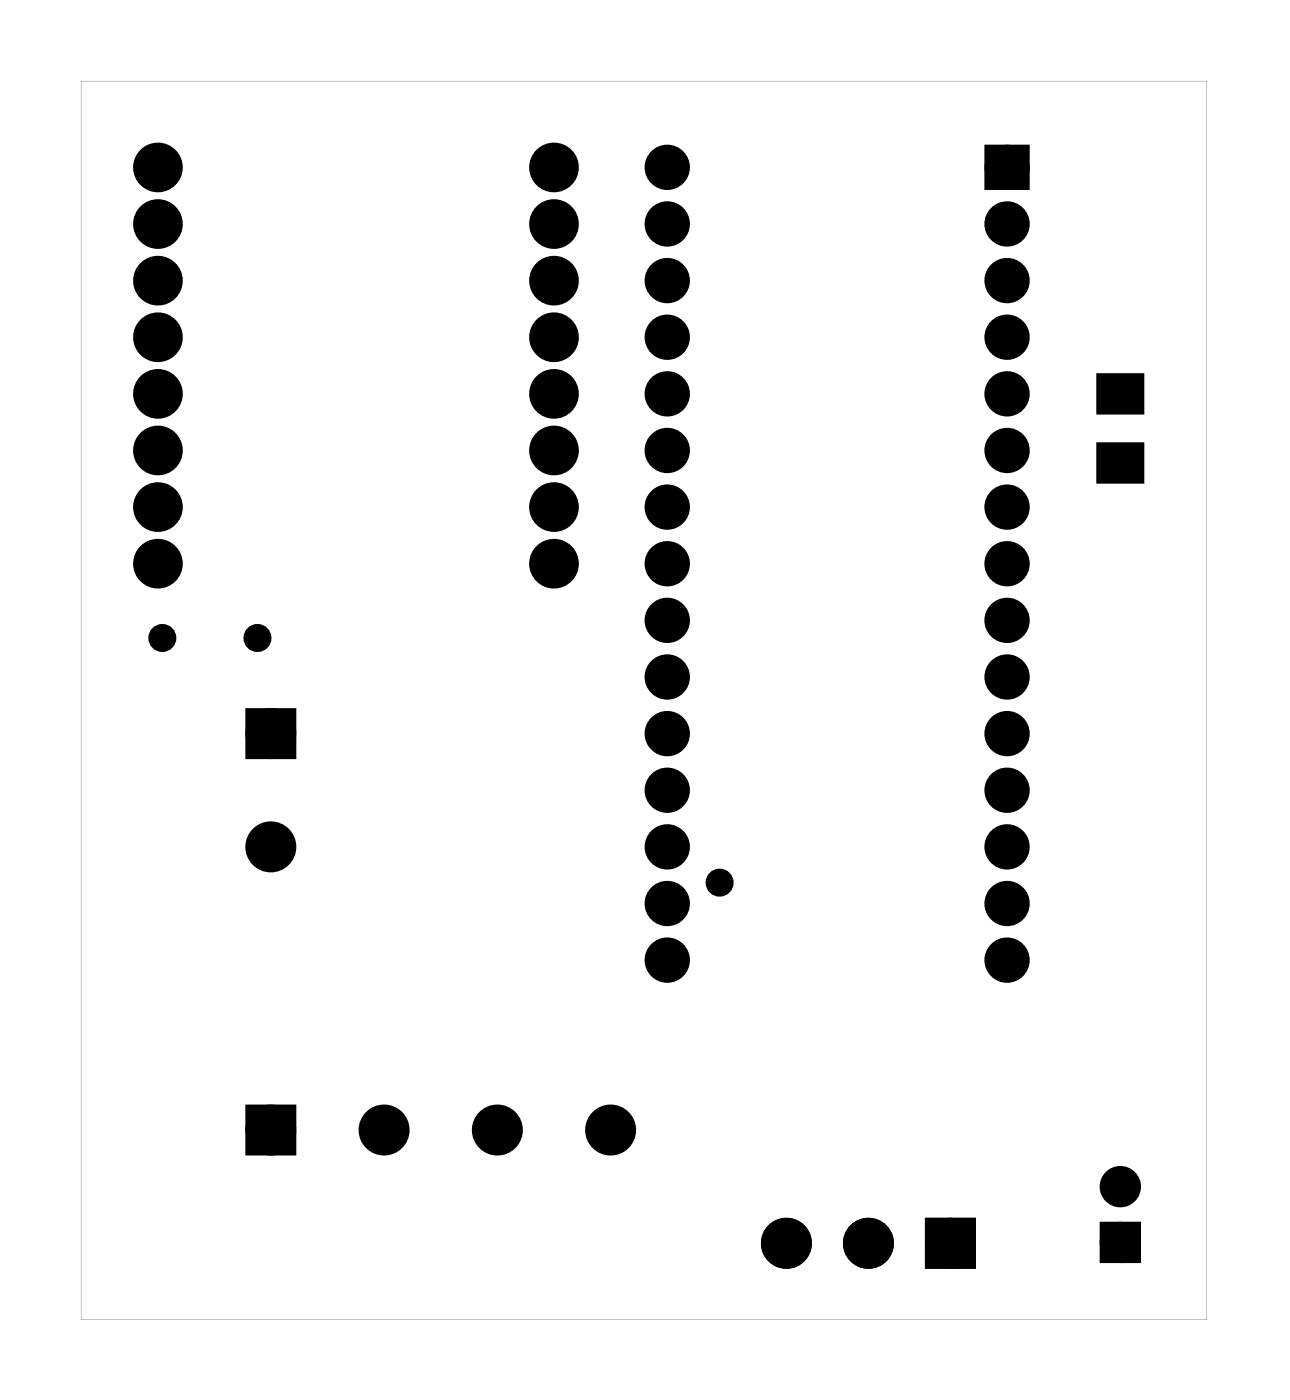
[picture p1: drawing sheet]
<svg xmlns="http://www.w3.org/2000/svg" width="58mm" height="63mm" viewBox="0 0 58 63" stroke-linecap="round" stroke-linejoin="round" font-family="sans-serif">
<g fill="#000">
<path d="M44.5 6.8h1.3v1.4h-1.3zM49.3 16.9h1.9v1.6h-1.9zM49.3 20h1.9v1.6h-1.9zM11.4 32.1h1.5v1.6h-1.5zM11.4 49.9h1.5v1.5h-1.5zM49.6 55.1h1.2v1.2h-1.2z"/>
<path d="M3.6 3.6v55.6h50.5v-55.6zM3.6 3.6h50.5v55.6h-50.5z"/>
<path d="M41.6 54.7v2.1h2v-2.1zM42 55.8a.6 .6 0 0 1 1.2 0 .6 .6 0 0 1-1.2 0z"/>
<path d="M41.6 54.7v2.1h2v-2.1zM42 55.8a.6 .6 0 0 1 1.2 0 .6 .6 0 0 1-1.2 0z"/>
</g>
<g fill="#000">
<circle cx="7.1" cy="7.5" r=".72"/>
<circle cx="7.1" cy="15.1" r=".72"/>
<circle cx="7.1" cy="12.6" r=".72"/>
<circle cx="7.1" cy="10" r=".72"/>
<circle cx="7.1" cy="17.7" r=".72"/>
<circle cx="24.8" cy="7.5" r=".72"/>
<circle cx="24.8" cy="15.1" r=".72"/>
<circle cx="24.8" cy="10" r=".72"/>
<circle cx="24.8" cy="12.6" r=".72"/>
<circle cx="24.8" cy="17.7" r=".72"/>
<circle cx="29.9" cy="17.7" r=".67"/>
<circle cx="29.9" cy="15.1" r=".67"/>
<circle cx="29.9" cy="12.6" r=".67"/>
<circle cx="29.9" cy="7.5" r=".67"/>
<circle cx="29.9" cy="10" r=".67"/>
<circle cx="45.2" cy="15.1" r=".67"/>
<circle cx="45.2" cy="12.6" r=".67"/>
<circle cx="45.2" cy="17.7" r=".67"/>
<circle cx="45.2" cy="7.5" r=".67"/>
<circle cx="45.2" cy="10" r=".67"/>
<circle cx="7.1" cy="22.7" r=".72"/>
<circle cx="7.1" cy="20.2" r=".72"/>
<circle cx="7.1" cy="25.3" r=".72"/>
<circle cx="7.3" cy="28.6" r=".35"/>
<circle cx="11.5" cy="28.6" r=".35"/>
<circle cx="12.1" cy="32.9" r=".76"/>
<circle cx="12.1" cy="38" r=".76"/>
<circle cx="24.8" cy="22.7" r=".72"/>
<circle cx="24.8" cy="20.2" r=".72"/>
<circle cx="24.8" cy="25.3" r=".72"/>
<circle cx="29.9" cy="25.3" r=".67"/>
<circle cx="29.9" cy="32.9" r=".67"/>
<circle cx="29.9" cy="22.7" r=".67"/>
<circle cx="29.9" cy="20.2" r=".67"/>
<circle cx="29.9" cy="30.4" r=".67"/>
<circle cx="29.9" cy="27.8" r=".67"/>
<circle cx="29.9" cy="38" r=".67"/>
<circle cx="29.9" cy="35.4" r=".67"/>
<circle cx="32.3" cy="39.6" r=".35"/>
<circle cx="45.2" cy="25.3" r=".67"/>
<circle cx="45.2" cy="32.9" r=".67"/>
<circle cx="45.2" cy="22.7" r=".67"/>
<circle cx="45.2" cy="20.2" r=".67"/>
<circle cx="45.2" cy="30.4" r=".67"/>
<circle cx="45.2" cy="27.8" r=".67"/>
<circle cx="45.2" cy="38" r=".67"/>
<circle cx="45.2" cy="35.4" r=".67"/>
<circle cx="12.1" cy="50.7" r=".76"/>
<circle cx="17.2" cy="50.7" r=".76"/>
<circle cx="22.3" cy="50.7" r=".76"/>
<circle cx="27.4" cy="50.7" r=".76"/>
<circle cx="29.9" cy="40.5" r=".67"/>
<circle cx="29.9" cy="43.1" r=".67"/>
<circle cx="35.3" cy="55.8" r=".81"/>
<circle cx="38.9" cy="55.8" r=".81"/>
<circle cx="42.6" cy="55.8" r=".81"/>
<circle cx="45.2" cy="40.5" r=".67"/>
<circle cx="45.2" cy="43.1" r=".67"/>
<circle cx="50.2" cy="55.7" r=".6"/>
<circle cx="50.2" cy="53.2" r=".6"/>
</g>
<g fill="none" stroke="#000" stroke-width=".69" stroke-linecap="butt">
<path d="M44.5 6.8h1.3v1.4h-1.3z"/>
<circle cx="29.9" cy="12.6" r=".67"/>
<circle cx="29.9" cy="10" r=".67"/>
<circle cx="29.9" cy="17.7" r=".67"/>
<circle cx="29.9" cy="15.1" r=".67"/>
<circle cx="29.9" cy="7.5" r=".67"/>
<circle cx="45.2" cy="12.6" r=".67"/>
<circle cx="45.2" cy="10" r=".67"/>
<circle cx="45.2" cy="15.1" r=".67"/>
<circle cx="45.2" cy="17.7" r=".67"/>
<circle cx="45.2" cy="7.5" r=".67"/>
<circle cx="29.9" cy="22.7" r=".67"/>
<circle cx="29.9" cy="20.2" r=".67"/>
<circle cx="29.9" cy="25.3" r=".67"/>
<circle cx="29.9" cy="35.4" r=".67"/>
<circle cx="29.9" cy="27.8" r=".67"/>
<circle cx="29.9" cy="32.9" r=".67"/>
<circle cx="29.9" cy="30.4" r=".67"/>
<circle cx="29.9" cy="38" r=".67"/>
<circle cx="45.2" cy="20.2" r=".67"/>
<circle cx="45.2" cy="22.7" r=".67"/>
<circle cx="45.2" cy="25.3" r=".67"/>
<circle cx="45.2" cy="35.4" r=".67"/>
<circle cx="45.2" cy="32.9" r=".67"/>
<circle cx="45.2" cy="27.8" r=".67"/>
<circle cx="45.2" cy="38" r=".67"/>
<circle cx="45.2" cy="30.4" r=".67"/>
<circle cx="29.9" cy="43.1" r=".67"/>
<circle cx="29.9" cy="40.5" r=".67"/>
<circle cx="45.2" cy="43.1" r=".67"/>
<circle cx="45.2" cy="40.5" r=".67"/>
</g>
<g fill="none" stroke="#000" stroke-width=".78" stroke-linecap="butt">
<circle cx="7.1" cy="15.1" r=".72"/>
<circle cx="7.1" cy="10" r=".72"/>
<circle cx="7.1" cy="7.5" r=".72"/>
<circle cx="7.1" cy="12.6" r=".72"/>
<circle cx="7.1" cy="17.7" r=".72"/>
<circle cx="24.8" cy="12.6" r=".72"/>
<circle cx="24.8" cy="10" r=".72"/>
<circle cx="24.8" cy="17.7" r=".72"/>
<circle cx="24.8" cy="15.1" r=".72"/>
<circle cx="24.8" cy="7.5" r=".72"/>
<circle cx="7.1" cy="22.7" r=".72"/>
<circle cx="7.1" cy="25.3" r=".72"/>
<circle cx="7.1" cy="20.2" r=".72"/>
<circle cx="24.8" cy="22.7" r=".72"/>
<circle cx="24.8" cy="20.2" r=".72"/>
<circle cx="24.8" cy="25.3" r=".72"/>
</g>
<g fill="none" stroke="#000" stroke-width=".76" stroke-linecap="butt">
<path d="M11.4 32.1h1.5v1.6h-1.5zM11.4 49.9h1.5v1.5h-1.5z"/>
<circle cx="12.1" cy="32.9" r=".76"/>
<circle cx="12.1" cy="38" r=".76"/>
<circle cx="12.1" cy="50.7" r=".76"/>
<circle cx="17.2" cy="50.7" r=".76"/>
<circle cx="22.3" cy="50.7" r=".76"/>
<circle cx="27.4" cy="50.7" r=".76"/>
</g>
<g fill="none" stroke="#000" stroke-width=".67" stroke-linecap="butt">
<circle cx="35.3" cy="55.8" r=".81"/>
<circle cx="38.9" cy="55.8" r=".81"/>
<circle cx="42.6" cy="55.8" r=".81"/>
</g>
<g fill="none" stroke="#000" stroke-width=".25">
<path d="M49.3 16.9h1.9v1.6h-1.9zM49.3 20h1.9v1.6h-1.9zM41.6 54.7h2v2.1h-2z"/>
<circle cx="42.6" cy="55.8" r=".6"/>
</g>
<g fill="none" stroke="#000" stroke-width=".65" stroke-linecap="butt">
<path d="M49.6 55.1h1.2v1.2h-1.2z"/>
<circle cx="50.2" cy="53.2" r=".6"/>
<circle cx="50.2" cy="55.7" r=".6"/>
</g>
<g fill="none" stroke="#000" stroke-width=".55">
<circle cx="7.3" cy="28.6" r=".35"/>
<circle cx="11.5" cy="28.6" r=".35"/>
<circle cx="32.3" cy="39.6" r=".35"/>
</g>
</svg>
